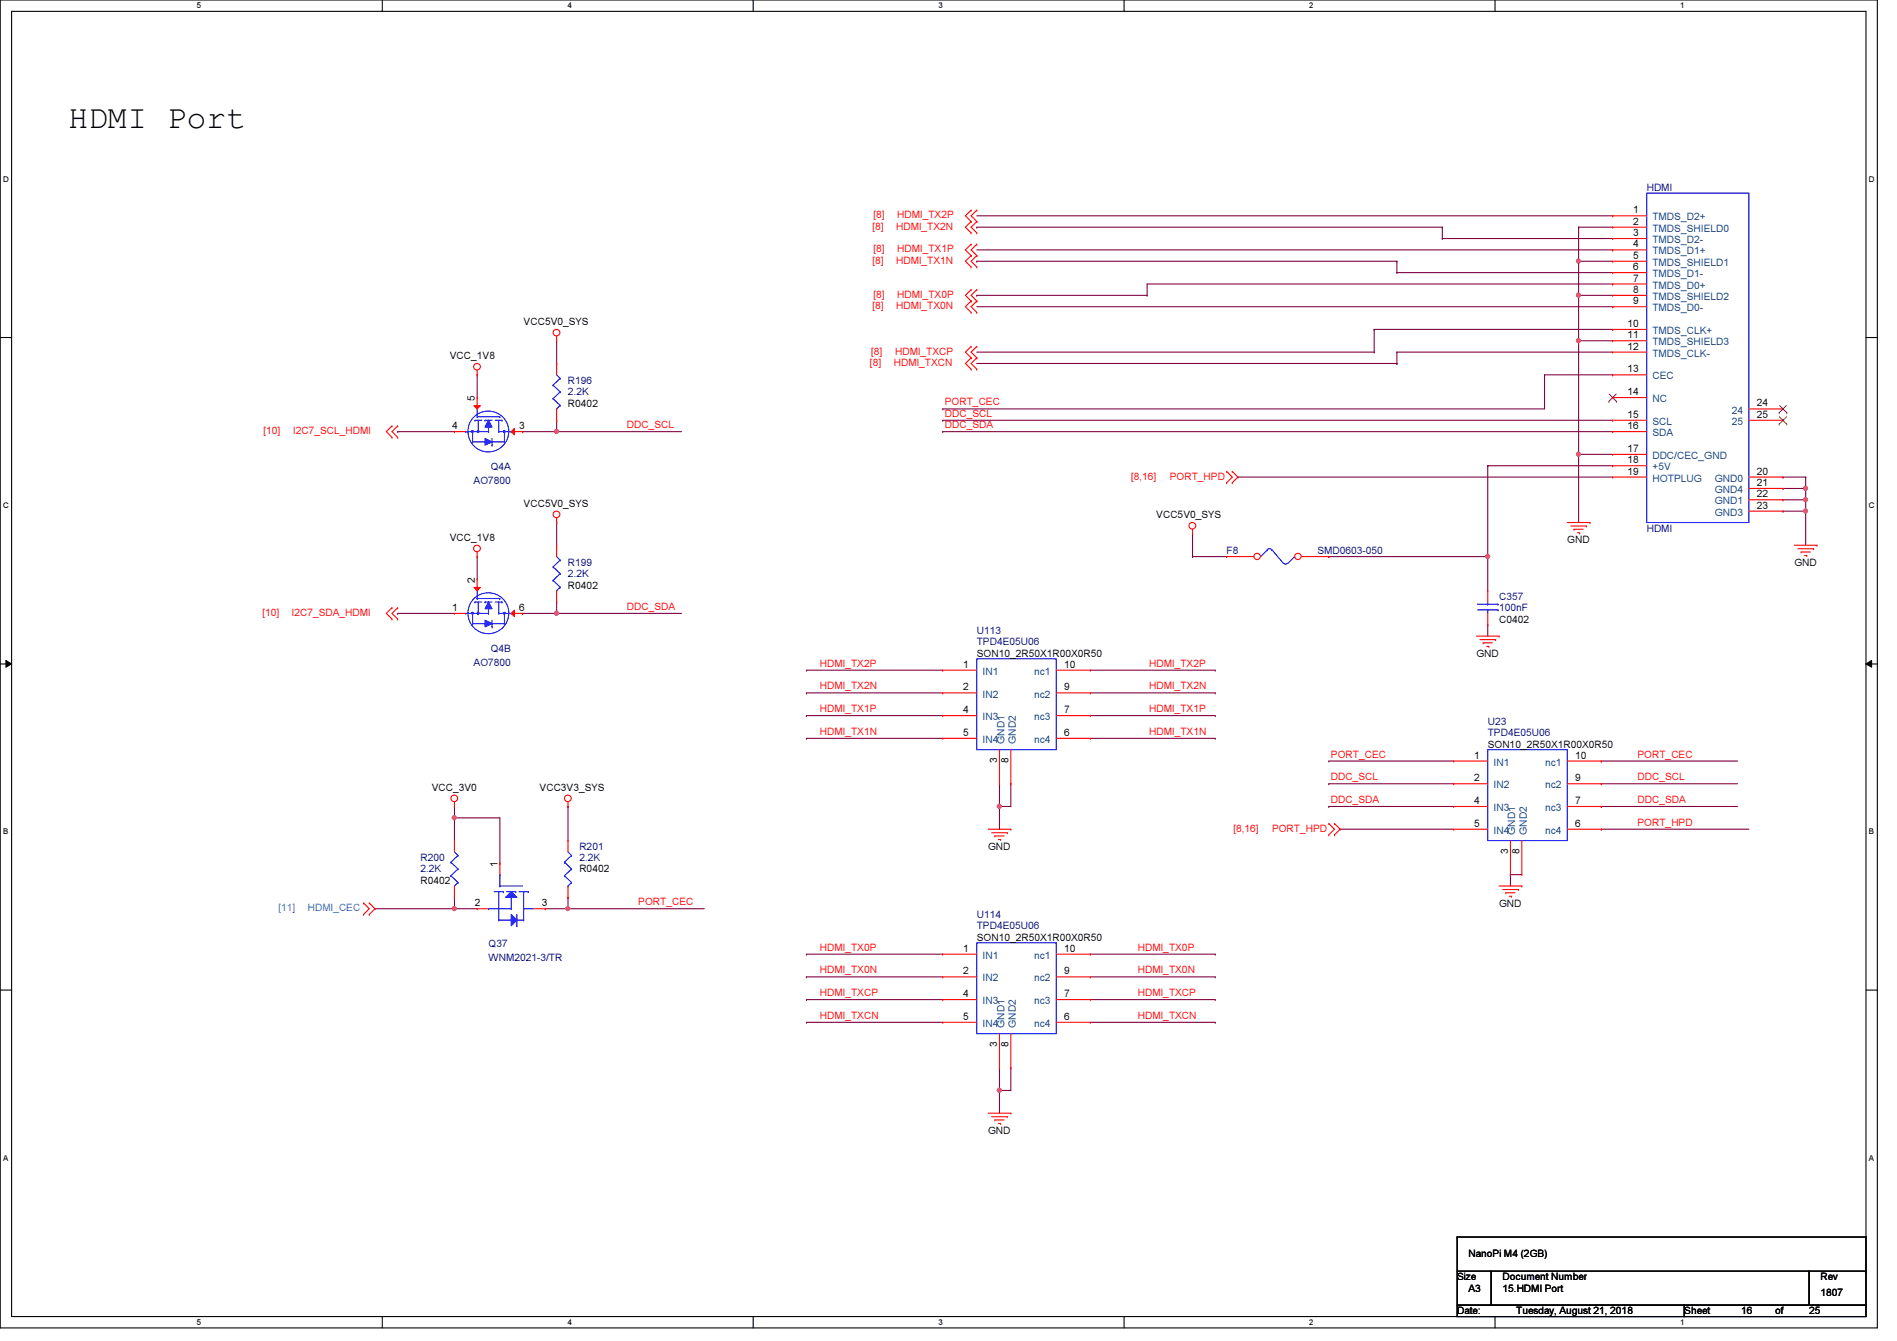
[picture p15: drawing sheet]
<svg xmlns="http://www.w3.org/2000/svg" width="297mm" height="210mm" viewBox="0 0 297 210" stroke-linecap="round" stroke-linejoin="round" font-family="sans-serif">
<defs><g id="words">
<text font-size="5.1" x="10.7" y="20.1">HDMI Port</text>
<g font-size="1.6" fill="#000080">
<text x="257.8" y="29.9">HDMI</text>
<text x="88.9" y="60.1">R196</text>
<text x="88.9" y="61.9">2.2K</text>
<text x="74.2" y="75.8">AO7800</text>
<text x="76.8" y="73.6">Q4A</text>
<text x="257.8" y="83.2">HDMI</text>
<text x="88.9" y="88.6">R199</text>
<text x="192.1" y="86.8">F8</text>
<text x="206.3" y="86.8">SMD0603-050</text>
<text x="88.9" y="90.3">2.2K</text>
<text x="234.7" y="93.9">C357</text>
<text x="234.7" y="95.7">100nF</text>
<text x="152.9" y="99.2">U113</text>
<text x="152.9" y="101">TPD4E05U06</text>
<text x="74.2" y="104.2">AO7800</text>
<text x="76.8" y="102.1">Q4B</text>
<text x="233" y="113.5">U23</text>
<text x="233" y="115.2">TPD4E05U06</text>
<text x="65.8" y="134.8">R200</text>
<text x="65.8" y="136.6">2.2K</text>
<text x="90.7" y="133">R201</text>
<text x="90.7" y="134.8">2.2K</text>
<text x="152.9" y="143.7">U114</text>
<text x="76.5" y="148.3">Q37</text>
<text x="152.9" y="145.5">TPD4E05U06</text>
<text x="76.5" y="150.5">WNM2021-3/TR</text>
</g>
<g font-size="1.6" fill="#f00">
<text x="136.6" y="35.9">[8]</text>
<text x="136.8" y="34.2">[8]</text>
<text x="140.3" y="35.9">HDMI_TX2N</text>
<text x="140.5" y="34.2">HDMI_TX2P</text>
<text x="136.6" y="41.3">[8]</text>
<text x="136.8" y="39.5">[8]</text>
<text x="140.3" y="41.3">HDMI_TX1N</text>
<text x="140.5" y="39.5">HDMI_TX1P</text>
<text x="136.8" y="46.6">[8]</text>
<text x="140.5" y="46.6">HDMI_TX0P</text>
<text x="136.6" y="48.4">[8]</text>
<text x="140.3" y="48.4">HDMI_TX0N</text>
<text x="136.2" y="57.3">[8]</text>
<text x="136.4" y="55.5">[8]</text>
<text x="140" y="57.3">HDMI_TXCN</text>
<text x="140.2" y="55.5">HDMI_TXCP</text>
<text x="148" y="65.2">DDC_SCL</text>
<text x="148" y="63.5">PORT_CEC</text>
<text x="41.3" y="67.9">[10]</text>
<text x="45.9" y="67.9">I2C7_SCL_HDMI</text>
<text x="98.2" y="67">DDC_SCL</text>
<text x="148" y="67">DDC_SDA</text>
<text x="177.1" y="75.1">[8,16]</text>
<text x="183.2" y="75.1">PORT_HPD</text>
<text x="98.2" y="95.5">DDC_SDA</text>
<text x="41.1" y="96.4">[10]</text>
<text x="45.7" y="96.4">I2C7_SDA_HDMI</text>
<text x="128.4" y="104.4">HDMI_TX2P</text>
<text x="128.4" y="107.9">HDMI_TX2N</text>
<text x="180" y="104.4">HDMI_TX2P</text>
<text x="180" y="107.9">HDMI_TX2N</text>
<text x="128.4" y="111.5">HDMI_TX1P</text>
<text x="180" y="111.5">HDMI_TX1P</text>
<text x="128.4" y="115">HDMI_TX1N</text>
<text x="180" y="115">HDMI_TX1N</text>
<text x="208.4" y="118.6">PORT_CEC</text>
<text x="256.4" y="118.6">PORT_CEC</text>
<text x="208.4" y="122.1">DDC_SCL</text>
<text x="208.4" y="125.7">DDC_SDA</text>
<text x="256.4" y="125.7">DDC_SDA</text>
<text x="256.4" y="122.1">DDC_SCL</text>
<text x="193.1" y="130.2">[8,16]</text>
<text x="199.2" y="130.2">PORT_HPD</text>
<text x="256.4" y="129.2">PORT_HPD</text>
<text x="99.9" y="141.7">PORT_CEC</text>
<text x="128.4" y="148.8">HDMI_TX0P</text>
<text x="178.2" y="148.8">HDMI_TX0P</text>
<text x="128.4" y="152.4">HDMI_TX0N</text>
<text x="128.4" y="155.9">HDMI_TXCP</text>
<text x="178.2" y="152.4">HDMI_TX0N</text>
<text x="178.2" y="155.9">HDMI_TXCP</text>
<text x="128.4" y="159.5">HDMI_TXCN</text>
<text x="178.2" y="159.5">HDMI_TXCN</text>
</g>
<g font-size="1.6">
<text x="255.7" y="33.4">1</text>
<text x="255.7" y="35.2">2</text>
<text x="255.7" y="37">3</text>
<text x="255.7" y="38.7">4</text>
<text x="255.7" y="40.5">5</text>
<text x="255.7" y="42.3">6</text>
<text x="255.7" y="44.1">7</text>
<text x="255.7" y="45.8">8</text>
<text x="255.7" y="47.6">9</text>
<text x="82" y="50.9">VCC5V0_SYS</text>
<text x="254.8" y="51.2">10</text>
<text x="254.8" y="53">11</text>
<text x="70.4" y="56.2">VCC_1V8</text>
<text x="254.8" y="58.3">13</text>
<text x="254.8" y="54.7">12</text>
<text x="74.3" y="62.8" transform="rotate(-90 74.3 62.8)">5</text>
<text x="88.9" y="63.7">R0402</text>
<text x="254.8" y="65.4">15</text>
<text x="254.8" y="61.8">14</text>
<text x="275.1" y="63.6">24</text>
<text x="275.1" y="65.4">25</text>
<text x="70.8" y="67.2">4</text>
<text x="81.3" y="67.2">3</text>
<text x="254.8" y="70.7">17</text>
<text x="254.8" y="67.2">16</text>
<text x="254.8" y="74.3">19</text>
<text x="254.8" y="72.5">18</text>
<text x="275.1" y="74.3">20</text>
<text x="275.1" y="76.1">21</text>
<text x="275.1" y="77.9">22</text>
<text x="82" y="79.3">VCC5V0_SYS</text>
<text x="181.1" y="81.1">VCC5V0_SYS</text>
<text x="275.1" y="79.6">23</text>
<text x="70.4" y="84.7">VCC_1V8</text>
<text x="245.4" y="85">GND</text>
<text x="281" y="88.6">GND</text>
<text x="70.8" y="95.6">1</text>
<text x="74.3" y="91.2" transform="rotate(-90 74.3 91.2)">2</text>
<text x="81.3" y="95.6">6</text>
<text x="88.9" y="92.1">R0402</text>
<text x="234.7" y="97.5">C0402</text>
<text x="150.8" y="104.5">1</text>
<text x="152.9" y="102.8">SON10_2R50X1R00X0R50</text>
<text x="166.6" y="104.5">10</text>
<text x="231.2" y="102.8">GND</text>
<text x="150.8" y="108.1">2</text>
<text x="150.8" y="111.6">4</text>
<text x="166.6" y="111.6">7</text>
<text x="166.6" y="108.1">9</text>
<text x="150.8" y="115.2">5</text>
<text x="156.1" y="119.5" transform="rotate(-90 156.1 119.5)">3</text>
<text x="157.9" y="119.5" transform="rotate(-90 157.9 119.5)">8</text>
<text x="166.6" y="115.2">6</text>
<text x="230.8" y="118.7">1</text>
<text x="233" y="117">SON10_2R50X1R00X0R50</text>
<text x="246.6" y="118.7">10</text>
<text x="67.6" y="123.8">VCC_3V0</text>
<text x="84.5" y="123.8">VCC3V3_SYS</text>
<text x="230.8" y="122.3">2</text>
<text x="230.8" y="125.9">4</text>
<text x="246.6" y="125.9">7</text>
<text x="246.6" y="122.3">9</text>
<text x="230.8" y="129.4">5</text>
<text x="246.6" y="129.4">6</text>
<text x="77.9" y="135.7" transform="rotate(-90 77.9 135.7)">1</text>
<text x="90.7" y="136.6">R0402</text>
<text x="154.7" y="133">GND</text>
<text x="236.1" y="133.7" transform="rotate(-90 236.1 133.7)">3</text>
<text x="237.9" y="133.7" transform="rotate(-90 237.9 133.7)">8</text>
<text x="65.8" y="138.3">R0402</text>
<text x="74.4" y="141.9">2</text>
<text x="84.8" y="141.9">3</text>
<text x="234.7" y="141.9">GND</text>
<text x="150.8" y="149">1</text>
<text x="152.9" y="147.2">SON10_2R50X1R00X0R50</text>
<text x="166.6" y="149">10</text>
<text x="150.8" y="152.5">2</text>
<text x="166.6" y="152.5">9</text>
<text x="150.8" y="156.1">4</text>
<text x="150.8" y="159.6">5</text>
<text x="166.6" y="159.6">6</text>
<text x="166.6" y="156.1">7</text>
<text x="156.1" y="163.9" transform="rotate(-90 156.1 163.9)">3</text>
<text x="157.9" y="163.9" transform="rotate(-90 157.9 163.9)">8</text>
<text x="154.7" y="177.5">GND</text>
<text x="230" y="196.7">NanoPi M4 (2GB)</text>
<text x="228.2" y="200.4">Size</text>
<text x="230" y="202.2">A3</text>
<text x="235.3" y="202.2">15.HDMI Port</text>
<text x="235.3" y="200.4">Document Number</text>
<text x="285.1" y="202.9">1807</text>
<text x="285.1" y="200.4">Rev</text>
<text x="228.2" y="205.7">Date:</text>
<text x="237.4" y="205.7">Tuesday, August 21, 2018</text>
<text x="263.7" y="205.7">Sheet</text>
<text x="272.6" y="205.7">16</text>
<text x="278" y="205.7">of</text>
<text x="283.3" y="205.7">25</text>
</g>
<g font-size="1.6" fill="#004080">
<text x="258.7" y="34.5">TMDS_D2+</text>
<text x="258.7" y="36.3">TMDS_SHIELD0</text>
<text x="258.7" y="38.1">TMDS_D2-</text>
<text x="258.7" y="39.8">TMDS_D1+</text>
<text x="258.7" y="41.6">TMDS_SHIELD1</text>
<text x="258.7" y="43.4">TMDS_D1-</text>
<text x="258.7" y="45.2">TMDS_D0+</text>
<text x="258.7" y="46.9">TMDS_SHIELD2</text>
<text x="258.7" y="52.3">TMDS_CLK+</text>
<text x="258.7" y="48.7">TMDS_D0-</text>
<text x="258.7" y="54.1">TMDS_SHIELD3</text>
<text x="258.7" y="59.4">CEC</text>
<text x="258.7" y="55.8">TMDS_CLK-</text>
<text x="258.7" y="62.9">NC</text>
<text x="271.2" y="64.7">24</text>
<text x="258.7" y="71.8">DDC/CEC_GND</text>
<text x="258.7" y="68.3">SDA</text>
<text x="258.7" y="66.5">SCL</text>
<text x="271.2" y="66.5">25</text>
<text x="258.7" y="75.4">HOTPLUG</text>
<text x="258.7" y="73.6">+5V</text>
<text x="268.5" y="75.4">GND0</text>
<text x="268.5" y="77.2">GND4</text>
<text x="268.5" y="80.7">GND3</text>
<text x="268.5" y="79">GND1</text>
<text x="153.8" y="105.6">IN1</text>
<text x="161.9" y="105.6">nc1</text>
<text x="153.8" y="109.2">IN2</text>
<text x="153.8" y="112.7">IN3</text>
<text x="161.9" y="112.7">nc3</text>
<text x="161.9" y="109.2">nc2</text>
<text x="153.8" y="116.3">IN4</text>
<text x="157.3" y="116.5" transform="rotate(-90 157.3 116.5)">GND1</text>
<text x="159" y="116.5" transform="rotate(-90 159 116.5)">GND2</text>
<text x="161.9" y="116.3">nc4</text>
<text x="233.8" y="119.8">IN1</text>
<text x="241.9" y="119.8">nc1</text>
<text x="233.8" y="123.4">IN2</text>
<text x="241.9" y="123.4">nc2</text>
<text x="233.8" y="127">IN3</text>
<text x="233.8" y="130.5">IN4</text>
<text x="237.3" y="130.7" transform="rotate(-90 237.3 130.7)">GND1</text>
<text x="239.1" y="130.7" transform="rotate(-90 239.1 130.7)">GND2</text>
<text x="241.9" y="130.5">nc4</text>
<text x="241.9" y="127">nc3</text>
<text x="153.8" y="150.1">IN1</text>
<text x="153.8" y="153.6">IN2</text>
<text x="161.9" y="153.6">nc2</text>
<text x="161.9" y="150.1">nc1</text>
<text x="153.8" y="157.2">IN3</text>
<text x="153.8" y="160.7">IN4</text>
<text x="157.3" y="160.9" transform="rotate(-90 157.3 160.9)">GND1</text>
<text x="159" y="160.9" transform="rotate(-90 159 160.9)">GND2</text>
<text x="161.9" y="160.7">nc4</text>
<text x="161.9" y="157.2">nc3</text>
</g>
<g font-size="1.6" fill="#0080ff">
<text x="43.6" y="142.6">[11]</text>
<text x="48.2" y="142.6">HDMI_CEC</text>
</g>
<g font-size="1.3">
<text x="30.8" y="1.3">5</text>
<text x="88.9" y="1.3">4</text>
<text x="146.9" y="1.3">3</text>
<text x="205" y="1.3">2</text>
<text x="263.1" y="1.3">1</text>
<text x=".5" y="28.4">D</text>
<text x="292.6" y="28.4">D</text>
<text x=".5" y="79.5">C</text>
<text x="292.6" y="79.5">C</text>
<text x=".5" y="130.6">B</text>
<text x="292.6" y="130.6">B</text>
<text x=".5" y="181.7">A</text>
<text x="292.6" y="181.7">A</text>
<text x="30.8" y="207.4">5</text>
<text x="88.9" y="207.4">4</text>
<text x="146.9" y="207.4">3</text>
<text x="205" y="207.4">2</text>
<text x="263.1" y="207.4">1</text>
</g>
</g></defs>
<path d="M0 0h294v207.9h-294zM1.8 1.8h290.4v204.3h-290.4z" fill="none" stroke="#000" stroke-width=".17"/>
<g fill="#fff">
<path d="M30.8 .2h.7v1.4h-.7z"/>
<path d="M30.8 206.2h.7v1.4h-.7z"/>
</g>
<path d="M59.9 0v1.8M59.9 206.1v1.8" fill="none" stroke="#000" stroke-width=".17"/>
<g fill="#fff">
<path d="M88.9 .2h.6v1.4h-.6z"/>
<path d="M88.9 206.2h.6v1.4h-.6z"/>
</g>
<path d="M117.9 0v1.8M117.9 206.1v1.8" fill="none" stroke="#000" stroke-width=".17"/>
<g fill="#fff">
<path d="M146.9 .2h.7v1.4h-.7z"/>
<path d="M146.9 206.2h.7v1.4h-.7z"/>
</g>
<path d="M176 0v1.8M176 206.1v1.8" fill="none" stroke="#000" stroke-width=".17"/>
<g fill="#fff">
<path d="M205 .2h.7v1.4h-.7z"/>
<path d="M205 206.2h.7v1.4h-.7z"/>
</g>
<path d="M234.1 0v1.8M234.1 206.1v1.8" fill="none" stroke="#000" stroke-width=".17"/>
<g fill="#fff">
<path d="M263.1 .2h.7v1.4h-.7z"/>
<path d="M263.1 206.2h.7v1.4h-.7z"/>
<path d="M.5 27.3h.9v1.4h-.9z"/>
<path d="M292.6 27.3h.9v1.4h-.9z"/>
<path d="M.5 78.4h.9v1.4h-.9z"/>
<path d="M292.6 78.4h.9v1.4h-.9z"/>
</g>
<path d="M0 52.8h1.8M292.2 52.8h1.8" fill="none" stroke="#000" stroke-width=".17"/>
<g fill="#fff">
<path d="M.5 129.5h.8v1.4h-.8z"/>
<path d="M292.6 129.5h.9v1.4h-.9z"/>
</g>
<path d="M0 103.9h1.8M292.2 103.9h1.8" fill="none" stroke="#000" stroke-width=".17"/>
<path d="M.9 103.4l.9 .5-.9 .5zM292.2 103.9l.9-.5v1z" fill="#000"/>
<path d="M.9 103.4l.9 .5-.9 .5zM292.2 103.9l.9-.5v1z" fill="none" stroke="#000" stroke-width=".16"/>
<g fill="#fff">
<path d="M.5 180.5h.8v1.4h-.8z"/>
<path d="M292.6 180.5h.9v1.4h-.9z"/>
</g>
<path d="M0 155h1.8M292.2 155h1.8" fill="none" stroke="#000" stroke-width=".17"/>
<path d="M62.3 67.6h.1M62.3 67.6h8.9M87.2 67.6h.1M87.2 65.8h.1M87.2 67.6h19.5M87.2 65.8v1.8" fill="none" stroke="#800040" stroke-width=".17"/>
<circle cx="87.1" cy="67.5" r=".32" fill="#f0f"/>
<circle cx="87.1" cy="67.5" r=".32" fill="none" stroke="#f0f" stroke-width=".17"/>
<path d="M81.8 67.6h.1M81.8 67.6h5.4M87.2 96h.1M87.2 96h19.5" fill="none" stroke="#800040" stroke-width=".17"/>
<circle cx="87.1" cy="96" r=".32" fill="#f0f"/>
<circle cx="87.1" cy="96" r=".32" fill="none" stroke="#f0f" stroke-width=".17"/>
<g fill="none" stroke="#800040" stroke-width=".17">
<path d="M62.3 96h.1M62.3 96h8.9M71.2 126.2h.1M71.2 126.2v1.8M78.3 135.1h.1M78.3 128v7.1M58.7 142.2h.1M58.7 142.2h16M71.2 140.5h.1M71.2 142.2h.1M71.2 140.5v1.7M85.4 142.2h.1"/>
<path d="M85.4 142.2h3.5"/>
</g>
<circle cx="71.1" cy="142.2" r=".32" fill="#f0f"/>
<circle cx="71.1" cy="142.2" r=".32" fill="none" stroke="#f0f" stroke-width=".17"/>
<path d="M88.9 142.2h.1M88.9 142.2h21.4" fill="none" stroke="#800040" stroke-width=".17"/>
<circle cx="88.9" cy="142.2" r=".32" fill="#f0f"/>
<circle cx="88.9" cy="142.2" r=".32" fill="none" stroke="#f0f" stroke-width=".17"/>
<path d="M71.2 128h.1M71.2 128h7.1" fill="none" stroke="#800040" stroke-width=".17"/>
<circle cx="71.1" cy="128" r=".32" fill="#f0f"/>
<circle cx="71.1" cy="128" r=".32" fill="none" stroke="#f0f" stroke-width=".17"/>
<g fill="none" stroke="#800040" stroke-width=".17">
<path d="M279.2 74.7h.1M279.2 74.7h3.5M282.7 74.7h.1M282.7 74.7v1.8M81.8 96h.1M87.2 81.8h.1M87.2 94.2h.1M87.2 81.8v3.5M87.2 94.2v1.8h-5.4M71.2 128h.1M71.2 128v3.6M88.9 126.2h.1"/>
<path d="M88.9 126.2v5.4M88.9 140.5h.1M88.9 140.5v1.7"/>
</g>
<circle cx="282.7" cy="76.4" r=".32" fill="#f0f"/>
<circle cx="282.7" cy="76.4" r=".32" fill="none" stroke="#f0f" stroke-width=".17"/>
<path d="M247.2 35.6h.1M247.2 35.6v5.3M279.2 76.5h.1M279.2 78.2h.1M279.2 76.5h3.5M279.2 78.2h3.5M279.2 80h.1M279.2 80h3.5M282.7 80h.1M282.7 80v5.3" fill="none" stroke="#800040" stroke-width=".17"/>
<circle cx="247.2" cy="40.9" r=".32" fill="#f0f"/>
<circle cx="247.2" cy="40.9" r=".32" fill="none" stroke="#f0f" stroke-width=".17"/>
<path d="M247.2 40.9h.1M247.2 46.2h.1M247.2 40.9h5.3M247.2 40.9v5.3M247.2 46.2h5.3" fill="none" stroke="#800040" stroke-width=".17"/>
<circle cx="247.2" cy="46.2" r=".32" fill="#f0f"/>
<circle cx="247.2" cy="46.2" r=".32" fill="none" stroke="#f0f" stroke-width=".17"/>
<g fill="none" stroke="#800040" stroke-width=".17">
<path d="M247.2 46.2h.1M247.2 53.3h.1M247.2 46.2v35.6M247.2 53.3h5.3M147.6 65.8h.1M147.6 67.6h.1M147.6 65.8h104.9M147.6 67.6h104.9M247.2 71.1h.1M247.2 71.1h5.3M233 97.8h.1M233 87.1h.1"/>
<path d="M233 87.1v5.4M233 97.8v1.8"/>
</g>
<circle cx="247.2" cy="71.1" r=".32" fill="#f0f"/>
<circle cx="247.2" cy="71.1" r=".32" fill="none" stroke="#f0f" stroke-width=".17"/>
<circle cx="247.2" cy="53.3" r=".32" fill="#f0f"/>
<circle cx="247.2" cy="53.3" r=".32" fill="none" stroke="#f0f" stroke-width=".17"/>
<path d="M282.7 76.5h.1M282.7 78.2h.1M282.7 76.5v3.5" fill="none" stroke="#800040" stroke-width=".17"/>
<circle cx="282.7" cy="80" r=".32" fill="#f0f"/>
<circle cx="282.7" cy="80" r=".32" fill="none" stroke="#f0f" stroke-width=".17"/>
<circle cx="282.7" cy="78.2" r=".32" fill="#f0f"/>
<circle cx="282.7" cy="78.2" r=".32" fill="none" stroke="#f0f" stroke-width=".17"/>
<g fill="none" stroke="#800040" stroke-width=".17">
<path d="M152.9 33.8h99.6M152.9 39.1h99.6M225.8 37.3h.1M225.8 37.3h26.7M247.2 35.6h.1M247.2 35.6h5.3M252.5 33.8h.1M252.5 39.1h.1M152.9 48h99.6M152.9 55.1h62.3M215.2 55.1h.1M218.7 42.7h.1"/>
<path d="M218.7 42.7h33.8M252.5 48h.1M193.8 74.7h.1M193.8 74.7h58.7M233 72.9h.1M233 72.9h19.5M233 72.9v14.2h-24.9M186.7 83.6h.1M186.7 83.6v3.5M208.1 87.1h.1M208.1 119.1h.1M208.1 119.1h19.5"/>
<path d="M250.7 119.1h.1M250.7 119.1h21.4M208.1 122.7h.1M208.1 126.2h.1M208.1 126.2h19.5M208.1 122.7h19.5M209.8 129.8h.1M209.8 129.8h17.8M236.5 136.9h.1M236.5 136.9v1.8M236.5 136.9h1.8M250.7 126.2h.1"/>
<path d="M250.7 122.7h.1M250.7 129.8h.1M250.7 126.2h21.4M250.7 122.7h21.4M250.7 129.8h23.2"/>
</g>
<circle cx="232.9" cy="87.1" r=".32" fill="#f0f"/>
<circle cx="232.9" cy="87.1" r=".32" fill="none" stroke="#f0f" stroke-width=".17"/>
<g fill="none" stroke="#800040" stroke-width=".17">
<path d="M152.9 35.6h.1M152.9 35.6h72.9M225.8 35.6h.1M225.8 35.6v1.7M74.7 58.7h.1M74.7 58.7v3.5M87.2 56.9h.1M87.2 53.3v3.6M152.9 40.9h.1M152.9 46.2h.1M152.9 40.9h65.8M152.9 46.2h26.7"/>
<path d="M152.9 56.9h65.8M179.6 46.2h.1M215.2 51.6h.1M215.2 51.6v3.5M215.2 51.6h37.3M218.7 40.9h.1M218.7 55.1h.1M218.7 56.9h.1M218.7 40.9v1.8M218.7 55.1v1.8M218.7 55.1h33.8M241.8 58.7h.1"/>
<path d="M241.8 58.7v5.3h-94.2M241.8 58.7h10.7M252.5 44.4h.1M252.5 58.7h.1M252.5 51.6h.1M252.5 44.4h-72.9v1.8M147.6 64h.1M74.7 87.1h.1M74.7 87.1v3.6M186.7 87.1h.1M186.7 87.1h5.4M156.5 122.7h.1"/>
<path d="M156.5 126.2h.1M156.5 122.7v7.1M158.3 122.7h.1M158.3 122.7v3.5h-1.8"/>
</g>
<circle cx="156.5" cy="126.2" r=".32" fill="#f0f"/>
<circle cx="156.5" cy="126.2" r=".32" fill="none" stroke="#f0f" stroke-width=".17"/>
<g fill="none" stroke="#800040" stroke-width=".17">
<path d="M126.3 104.9h.1M126.3 108.5h.1M126.3 112h.1M126.3 115.6h.1M126.3 104.9h21.3M126.3 108.5h21.3M126.3 112h21.3M126.3 115.6h21.3M170.7 104.9h19.6M170.7 108.5h19.6M170.7 112h19.6M170.7 115.6h19.6"/>
<path d="M190.3 104.9h.1M190.3 108.5h.1M190.3 112h.1M190.3 115.6h.1M156.5 167.1h.1M156.5 167.1v3.6"/>
</g>
<circle cx="156.5" cy="170.7" r=".32" fill="#f0f"/>
<circle cx="156.5" cy="170.7" r=".32" fill="none" stroke="#f0f" stroke-width=".17"/>
<g fill="none" stroke="#800040" stroke-width=".17">
<path d="M126.3 149.4h.1M126.3 152.9h.1M126.3 156.5h.1M126.3 149.4h21.3M126.3 152.9h21.3M126.3 156.5h21.3M170.7 149.4h19.6M170.7 152.9h19.6M170.7 156.5h19.6M190.3 149.4h.1M190.3 152.9h.1M190.3 156.5h.1"/>
<path d="M126.3 160h.1M126.3 160h21.3M156.5 170.7h.1M156.5 170.7v3.5M158.3 167.1h.1M158.3 167.1v3.6h-1.8M170.7 160h19.6M190.3 160h.1"/>
</g>
<g fill="none" stroke="#f00" stroke-width=".17">
<path d="M152.1 38.2h.1M152.1 34.7h.1M152.1 32.9h.1M152.1 36.4h.1M152.1 38.2l-.9 .9 .9 .9M152.1 32.9l-.9 .9 .9 .9M152.1 34.7l-.9 .9 .9 .8M152.9 38.2h.1M152.9 34.7h.1M152.9 32.9h.1M152.9 36.4h.1M152.9 38.2l-.8 .9 .8 .9"/>
<path d="M152.9 32.9l-.8 .9 .8 .9M152.9 34.7l-.8 .9 .8 .8M74.7 58.7h.1M74.7 58v.7M87.2 53.3h.1M87.2 56.9h.1M87.2 52.6v.7M87.2 56.9v1.8M152.1 48.9h.1M152.1 47.1h.1M152.1 45.3h.1M152.1 40h.1"/>
<path d="M152.1 41.8h.1M152.1 56h.1M152.1 54.2h.1M152.1 57.8h.1M152.1 47.1l-.9 .9 .9 .9M152.1 45.3l-.9 .9 .9 .9M152.1 40l-.9 .9 .9 .9M152.1 54.2l-.9 .9 .9 .9M152.1 56l-.9 .9 .9 .9M152.9 48.9h.1M152.9 47.1h.1M152.9 45.3h.1"/>
<path d="M152.9 40h.1M152.9 41.8h.1M152.9 56h.1M152.9 54.2h.1M152.9 57.8h.1M152.9 47.1l-.8 .9 .8 .9M152.9 45.3l-.8 .9 .8 .9M152.9 40l-.8 .9 .8 .9M152.9 54.2l-.8 .9 .8 .9M152.9 56l-.8 .9 .8 .9M61.4 68.5h.1M61.4 66.7h.1"/>
<path d="M61.4 66.7l-.9 .9 .9 .9M62.3 68.5h.1M62.3 66.7h.1M62.3 66.7l-.9 .9 .9 .9M87.2 65.8h.1M87.2 64v1.8M192.1 75.6h.1M192.1 73.8h.1M192.1 73.8l.9 .9-.9 .9M193 73.8h.1M193 75.6h.1M193 73.8l.8 .9-.8 .9"/>
<path d="M61.4 96.9h.1M61.4 95.1h.1M61.4 95.1l-.9 .9 .9 .9M62.3 96.9h.1M62.3 95.1h.1M62.3 95.1l-.9 .9 .9 .9M74.7 87.1h.1M74.7 86.4v.7M87.2 81.8h.1M87.2 81.1v.7M186.7 83.6h.1M186.7 82.8v.8"/>
<path d="M231.2 99.6h3.5M234.7 99.6h.1M245.4 81.8h3.6M246 82.3h2.4M246.5 82.8h.1M246.5 82.8h1.4M247 83.4h.4M247.4 83.4h.1M248.4 82.3h.1M249 81.8h.1M281 85.3h3.5M281.5 85.9h2.5"/>
<path d="M282 86.4h.1M282 86.4h1.5M282.6 87h.3M282.9 87h.1M284 85.9h.1M284.5 85.3h.1M231.7 100.1h2.5M232.2 100.6h.1M232.2 100.6h1.5M232.8 101.2h.3M233.1 101.2h.1M234.2 100.1h.1"/>
<path d="M71.2 126.2h.1M71.2 125.5v.7M88.9 126.2h.1M88.9 125.5v.7M154.7 129.8h3.6M155.3 130.3h2.4M155.8 130.9h.1M155.8 130.9h1.4M156.3 131.4h.4M156.7 131.4h.1M157.7 130.3h.1M158.3 129.8h.1"/>
<path d="M208.1 130.7h.1M208.1 128.9h.1M208.1 128.9l.9 .9-.9 .9M209 128.9h.1M209 130.7h.1M209 128.9l.8 .9-.8 .9M234.7 138.7h3.6M235.3 139.2h2.4M235.8 139.7h.1M235.8 139.7h1.4M237.7 139.2h.1M238.3 138.7h.1"/>
<path d="M56.9 143.1h.1M56.9 141.4h.1M56.9 141.4l.9 .8-.9 .9M57.8 141.4h.1M57.8 143.1h.1M57.8 141.4l.9 .8-.9 .9M236.3 140.3h.4M236.7 140.3h.1M154.7 174.2h3.6M155.3 174.8h2.4M155.8 175.3h.1M155.8 175.3h1.4"/>
<path d="M156.3 175.9h.4M156.7 175.9h.1M157.7 174.8h.1M158.3 174.2h.1"/>
<circle cx="74.7" cy="57.4" r=".52"/>
<circle cx="87.1" cy="52.1" r=".52"/>
<circle cx="74.7" cy="85.8" r=".52"/>
<circle cx="87.1" cy="80.5" r=".52"/>
<circle cx="186.7" cy="82.3" r=".52"/>
<circle cx="71.1" cy="125" r=".52"/>
<circle cx="88.9" cy="125" r=".52"/>
</g>
<path d="M228.2 199h5.3v5.3h-5.3zM228.2 193.6h.1M228.2 193.6v5.4M228.2 193.6h64M233.5 199h49.8v5.3h-49.8zM283.3 199h8.9v5.3h-8.9zM292.2 193.6h.1M292.2 199h.1M292.2 193.6v5.4M228.2 204.3h35.5v1.8h-35.5zM263.7 204.3h28.5v1.8h-28.5z" fill="none" stroke="#000" stroke-width=".17"/>
<g fill="none" stroke="#00f" stroke-width=".17">
<path d="M87.2 58.7l.5 .5M87.7 59.2h.1M87.7 59.2l-1.1 1.1M86.6 60.3h.1M86.6 62.4h.1M86.6 60.3l1.1 1M86.6 62.4l1.1 1.1M87.2 64h.1M87.7 61.3h.1M87.7 63.5h.1M87.7 61.3l-1.1 1.1M87.7 63.5l-.5 .5"/>
<path d="M198.4 86l.4-.1 .3 .2M198.5 86.1h.1M198.5 86.1l-1.1 1M199.2 86.1h.1M199.2 86.1l1.8 2.1M201 88.1a.34 .34 0 0 0 .6 0M202.7 87.1h.1M202.7 87.1l-1 1.1"/>
</g>
<circle cx="196.9" cy="87.1" r=".5" fill="#fff"/>
<g fill="none" stroke="#f00" stroke-width=".17">
<path d="M192.1 87.1h.1M192.1 87.1h4.2"/>
<circle cx="196.9" cy="87.1" r=".5"/>
</g>
<circle cx="203.2" cy="87.1" r=".5" fill="#fff"/>
<g fill="none" stroke="#f00" stroke-width=".17">
<path d="M252.5 33.8h.1M252.5 35.6h.1M252.5 37.3h.1M252.5 39.1h.1M252.5 33.8h5.3M252.5 35.6h5.3M252.5 37.3h5.3M252.5 39.1h5.3M252.5 40.9h.1M252.5 42.7h.1M252.5 44.4h.1M252.5 46.2h.1"/>
<path d="M252.5 51.6h.1M252.5 48h.1M252.5 53.3h.1M252.5 58.7h.1M252.5 55.1h.1M252.5 40.9h5.3M252.5 42.7h5.3M252.5 44.4h5.3M252.5 46.2h5.3M252.5 51.6h5.3M252.5 48h5.3M252.5 53.3h5.3"/>
<path d="M252.5 58.7h5.3M252.5 55.1h5.3M252.5 74.7h.1M252.5 72.9h.1M252.5 71.1h.1M252.5 67.6h.1M252.5 65.8h.1M252.5 62.2h.1M252.5 74.7h5.3M252.5 72.9h5.3M252.5 71.1h5.3M252.5 67.6h5.3"/>
<path d="M252.5 65.8h5.3M252.5 62.2h5.3M273.9 74.7h5.3M273.9 76.5h5.3M273.9 78.2h5.3M273.9 65.8h5.3M273.9 64h5.3M279.2 74.7h.1M279.2 76.5h.1M279.2 78.2h.1M279.2 64h.1M279.2 65.8h.1"/>
<path d="M87.2 85.3h.1M87.2 94.2h.1M87.2 85.3v1.8M87.2 92.5v1.7M203.8 87.1h4.3M208.1 87.1h.1M233 92.5h.1M233 97.8h.1M233 92.5v1.7M233 96v1.8M273.9 80h5.3M279.2 80h.1"/>
<path d="M147.6 104.9h.1M147.6 108.5h.1M147.6 112h.1M147.6 115.6h.1M147.6 104.9h5.3M147.6 108.5h5.3M147.6 112h5.3M147.6 115.6h5.3M156.5 117.3v5.4M158.3 117.3v5.4M165.4 104.9h5.3M165.4 108.5h5.3"/>
<path d="M165.4 112h5.3M165.4 115.6h5.3M170.7 115.6h.1M170.7 112h.1M170.7 108.5h.1M170.7 104.9h.1M227.6 119.1h.1M227.6 119.1h5.4M245.4 119.1h5.3M250.7 119.1h.1M71.2 131.6h.1M71.2 131.6v1.7"/>
<path d="M71.2 138.7v1.8M156.5 122.7h.1M158.3 122.7h.1M227.6 122.7h.1M227.6 126.2h.1M227.6 129.8h.1M227.6 122.7h5.4M227.6 126.2h5.4M227.6 129.8h5.4M236.5 136.9h.1M236.5 131.6v5.3M238.3 136.9h.1"/>
<path d="M238.3 131.6v5.3M245.4 122.7h5.3M245.4 126.2h5.3M245.4 129.8h5.3M250.7 129.8h.1M250.7 126.2h.1M250.7 122.7h.1M71.2 140.5h.1"/>
<circle cx="203.2" cy="87.1" r=".5"/>
</g>
<g fill="none" stroke="#00f" stroke-width=".17">
<path d="M257.8 30.2h16.1v51.6h-16.1zM72.9 67.6h.1M72.9 67.6h3.6M74 69.2h.1M74 67.6h.1M74 69.2h5M74 67.6v1.6M74.4 65.8h.1M74.4 65.8h1M74.7 65.2h.1M74.7 64v1.2M74.7 65.2h3.6"/>
<path d="M74.9 67.6h.1M74.9 65.8v1.8M75.9 65.8h.1M75.9 65.8h1.1M76.5 67.6h.1M76.5 65.8v1.8M77 69.7h.1M77 68.6v1.1M77.6 65.8h1M78.1 67.6h.1M78.1 65.8v1.8M78.1 67.6h1.9"/>
<path d="M78.3 65.2h.1M78.6 65.8h.1M79 69.2h.1M79 67.6v1.6M80 67.6h.1M86.6 88.7h.1M86.6 90.8h.1M86.6 88.7l1.1 1.1M86.6 90.8l1.1 1.1M87.2 92.5h.1M87.2 87.1l.5 .6M87.7 87.7h.1"/>
<path d="M87.7 89.8h.1M87.7 91.9h.1M87.7 87.7l-1.1 1M87.7 89.8l-1.1 1M87.7 91.9l-.5 .6M231.3 95.5h3.3M231.3 94.6h3.3M233 94.6h.1M233 95.5h.1M233 94.2v.4M233 95.5v.5M234.6 95.5h.1"/>
<path d="M234.6 94.6h.1M152.9 103.1h12.5v14.2h-12.5zM233 117.3h12.4v14.3h-12.4zM70.6 135h.1M70.6 137.1h.1M70.6 135l1.1 1M70.6 137.1l1.1 1M71.2 138.7h.1M71.2 133.3l.5 .6M71.7 133.9h.1M71.7 136h.1M71.7 138.1h.1"/>
<path d="M71.7 133.9l-1.1 1.1M71.7 136l-1.1 1.1M71.7 138.1l-.5 .6"/>
<circle cx="76.5" cy="67.5" r="3.2"/>
</g>
<path d="M251.9 62.8h.1M252 61.7l1.1 1.1M253.1 61.7l-1.2 1.1M253.1 62.8h.1M278.6 64.6h.1M278.6 66.4h.1M278.6 63.5l1.2 1.1M278.6 65.2l1.2 1.2M279.7 63.5l-1.1 1.1M279.7 65.2l-1.1 1.2M279.8 64.6h.1M279.8 66.4h.1" fill="none" stroke="#804000" stroke-width=".16"/>
<path d="M78.9 67.4h.2v.2h-.2z" fill-rule="evenodd" fill="#00f"/>
<path d="M78.9 67.4h.2v.2h-.2z" fill="none" stroke="#00f" stroke-width=".17"/>
<path d="M74.7 67.4h.3v.2h-.3z" fill-rule="evenodd" fill="#00f"/>
<path d="M74.7 67.4h.3v.2h-.3z" fill="none" stroke="#00f" stroke-width=".17"/>
<path d="M73.9 67.4h.2v.2h-.2z" fill-rule="evenodd" fill="#00f"/>
<path d="M73.9 67.4h.2v.2h-.2z" fill="none" stroke="#00f" stroke-width=".17"/>
<path d="M75.9 68.6l1.1 .6-1.1 .5z" fill-rule="evenodd" fill="#00f"/>
<path d="M75.9 68.6l1.1 .6-1.1 .5z" fill="none" stroke="#00f" stroke-width=".17"/>
<path d="M76.5 65.8l.5 1h-1.1z" fill-rule="evenodd" fill="#00f"/>
<path d="M76.5 65.8l.5 1h-1.1z" fill="none" stroke="#00f" stroke-width=".17"/>
<path d="M74.2 63.5h1l-.5 .5z" fill="#f00"/>
<path d="M74.2 63.5h1l-.5 .5zM74.7 62.2h.1M74.7 62.2v1.8" fill="none" stroke="#f00" stroke-width=".17"/>
<path d="M80 67.6l.6-.5v1z" fill="#f00"/>
<path d="M71.2 67.6h.1M71.2 67.6h1.7M80 67.6l.6-.5v1zM80 67.6h1.8M81.8 67.6h.1M88.9 131.6h.1M88.9 131.6v1.7M88.9 138.7v1.8M88.9 140.5h.1" fill="none" stroke="#f00" stroke-width=".17"/>
<path d="M88.4 135h.1M88.4 137.1h.1M88.4 135l1.1 1M88.4 137.1l1.1 1M88.9 138.7h.1M88.9 133.3l.6 .6M89.5 133.9h.1M89.5 136h.1M89.5 138.1h.1M89.5 133.9l-1.1 1.1M89.5 136l-1.1 1.1M89.5 138.1l-.6 .6" fill="none" stroke="#00f" stroke-width=".17"/>
<path d="M80 139.6l.9 .9h-1.7z" fill="#00f"/>
<path d="M80 139.6l.9 .9h-1.7z" fill="none" stroke="#00f" stroke-width=".17"/>
<path d="M80 143.1l.9 .9-.9 .9z" fill="#00f"/>
<g fill="none" stroke="#00f" stroke-width=".17">
<path d="M72.9 96h.1M72.9 96h3.6M74 97.6h.1M74 96h.1M74 97.6h5M74 96v1.6M74.4 94.2h.1M74.4 94.2h1M74.7 93.7h.1M74.7 92.5v1.2M74.7 93.7h3.6M74.9 96h.1"/>
<path d="M74.9 94.2v1.8M75.9 94.2h.1M75.9 94.2h1.1M76.5 96h.1M76.5 94.2v1.8M77 98.1h.1M77 97.1v1M77.6 94.2h1M78.1 96h.1M78.1 94.2v1.8M78.1 96h1.9M78.3 93.7h.1"/>
<path d="M78.6 94.2h.1M79 97.6h.1M79 96v1.6M80 96h.1M77.4 139.6h1.4M78.1 139.6v4.4M78.3 138.7h.1M78.3 136.9h.1M78.3 138.7h3.5M78.3 136.9v1.8M78.8 139.6h.1M79.3 139.6h1.5"/>
<path d="M80.8 139.6h.1M81.3 139.6h1.4M82 139.6h.1M82 139.6v4.4M82.7 139.6h.1M76.5 142.2h.1M76.5 142.2h3.5M78.1 144h.1M78.1 144h1.9M80 143.1l.9 .9-.9 .9zM80 144h.1M80 142.2h.1"/>
<path d="M80 140.5v1.7M80.9 144.9h.1M80.9 143.1v1.8M80.9 144h1.1M82 144h.1M82 142.2h.1M82 142.2h1.6"/>
<circle cx="76.5" cy="96" r="3.2"/>
</g>
<path d="M78.3 135.1h.1M78.3 135.1v1.8M74.7 142.2h.1M74.7 142.2h1.8M83.6 142.2h1.8M85.4 142.2h.1" fill="none" stroke="#f00" stroke-width=".17"/>
<path d="M78.9 95.9h.2v.2h-.2z" fill-rule="evenodd" fill="#00f"/>
<path d="M78.9 95.9h.2v.2h-.2z" fill="none" stroke="#00f" stroke-width=".17"/>
<path d="M74.7 95.9h.3v.2h-.3z" fill-rule="evenodd" fill="#00f"/>
<path d="M74.7 95.9h.3v.2h-.3z" fill="none" stroke="#00f" stroke-width=".17"/>
<path d="M73.9 95.9h.2v.2h-.2z" fill-rule="evenodd" fill="#00f"/>
<path d="M73.9 95.9h.2v.2h-.2z" fill="none" stroke="#00f" stroke-width=".17"/>
<path d="M75.9 97.1l1.1 .5-1.1 .5z" fill-rule="evenodd" fill="#00f"/>
<path d="M75.9 97.1l1.1 .5-1.1 .5z" fill="none" stroke="#00f" stroke-width=".17"/>
<path d="M76.5 94.2l.5 1.1h-1.1z" fill-rule="evenodd" fill="#00f"/>
<path d="M76.5 94.2l.5 1.1h-1.1z" fill="none" stroke="#00f" stroke-width=".17"/>
<path d="M74.2 91.9h1l-.5 .6z" fill="#f00"/>
<path d="M74.2 91.9h1l-.5 .6zM74.7 90.7h.1M74.7 90.7v1.8" fill="none" stroke="#f00" stroke-width=".17"/>
<path d="M80 96l.6-.5v1z" fill="#f00"/>
<g fill="none" stroke="#f00" stroke-width=".17">
<path d="M71.2 96h.1M71.2 96h1.7M80 96l.6-.5v1zM80 96h1.8M81.8 96h.1M147.6 149.4h.1M147.6 152.9h.1M147.6 156.5h.1M147.6 149.4h5.3M147.6 152.9h5.3M147.6 156.5h5.3M165.4 149.4h5.3"/>
<path d="M165.4 152.9h5.3M165.4 156.5h5.3M170.7 156.5h.1M170.7 152.9h.1M170.7 149.4h.1M147.6 160h.1M147.6 160h5.3M156.5 167.1h.1M156.5 161.8v5.3M158.3 167.1h.1M158.3 161.8v5.3M165.4 160h5.3"/>
<path d="M170.7 160h.1"/>
</g>
<path d="M152.9 147.6h12.5v14.2h-12.5z" fill="none" stroke="#00f" stroke-width=".17"/>
<circle cx="87.1" cy="67.5" r=".32" fill="#f0f"/>
<circle cx="87.1" cy="67.5" r=".32" fill="none" stroke="#f0f" stroke-width=".17"/>
<circle cx="87.1" cy="96" r=".32" fill="#f0f"/>
<circle cx="87.1" cy="96" r=".32" fill="none" stroke="#f0f" stroke-width=".17"/>
<circle cx="71.1" cy="142.2" r=".32" fill="#f0f"/>
<circle cx="71.1" cy="142.2" r=".32" fill="none" stroke="#f0f" stroke-width=".17"/>
<circle cx="88.9" cy="142.2" r=".32" fill="#f0f"/>
<circle cx="88.9" cy="142.2" r=".32" fill="none" stroke="#f0f" stroke-width=".17"/>
<circle cx="71.1" cy="128" r=".32" fill="#f0f"/>
<circle cx="71.1" cy="128" r=".32" fill="none" stroke="#f0f" stroke-width=".17"/>
<circle cx="282.7" cy="76.4" r=".32" fill="#f0f"/>
<circle cx="282.7" cy="76.4" r=".32" fill="none" stroke="#f0f" stroke-width=".17"/>
<circle cx="247.2" cy="40.9" r=".32" fill="#f0f"/>
<circle cx="247.2" cy="40.9" r=".32" fill="none" stroke="#f0f" stroke-width=".17"/>
<circle cx="247.2" cy="46.2" r=".32" fill="#f0f"/>
<circle cx="247.2" cy="46.2" r=".32" fill="none" stroke="#f0f" stroke-width=".17"/>
<circle cx="247.2" cy="71.1" r=".32" fill="#f0f"/>
<circle cx="247.2" cy="71.1" r=".32" fill="none" stroke="#f0f" stroke-width=".17"/>
<circle cx="247.2" cy="53.3" r=".32" fill="#f0f"/>
<circle cx="247.2" cy="53.3" r=".32" fill="none" stroke="#f0f" stroke-width=".17"/>
<circle cx="282.7" cy="80" r=".32" fill="#f0f"/>
<circle cx="282.7" cy="80" r=".32" fill="none" stroke="#f0f" stroke-width=".17"/>
<circle cx="282.7" cy="78.2" r=".32" fill="#f0f"/>
<circle cx="282.7" cy="78.2" r=".32" fill="none" stroke="#f0f" stroke-width=".17"/>
<circle cx="232.9" cy="87.1" r=".32" fill="#f0f"/>
<circle cx="232.9" cy="87.1" r=".32" fill="none" stroke="#f0f" stroke-width=".17"/>
<circle cx="156.5" cy="126.2" r=".32" fill="#f0f"/>
<circle cx="156.5" cy="126.2" r=".32" fill="none" stroke="#f0f" stroke-width=".17"/>
<circle cx="156.5" cy="170.7" r=".32" fill="#f0f"/>
<circle cx="156.5" cy="170.7" r=".32" fill="none" stroke="#f0f" stroke-width=".17"/>
<use href="#words"/>
</svg>
